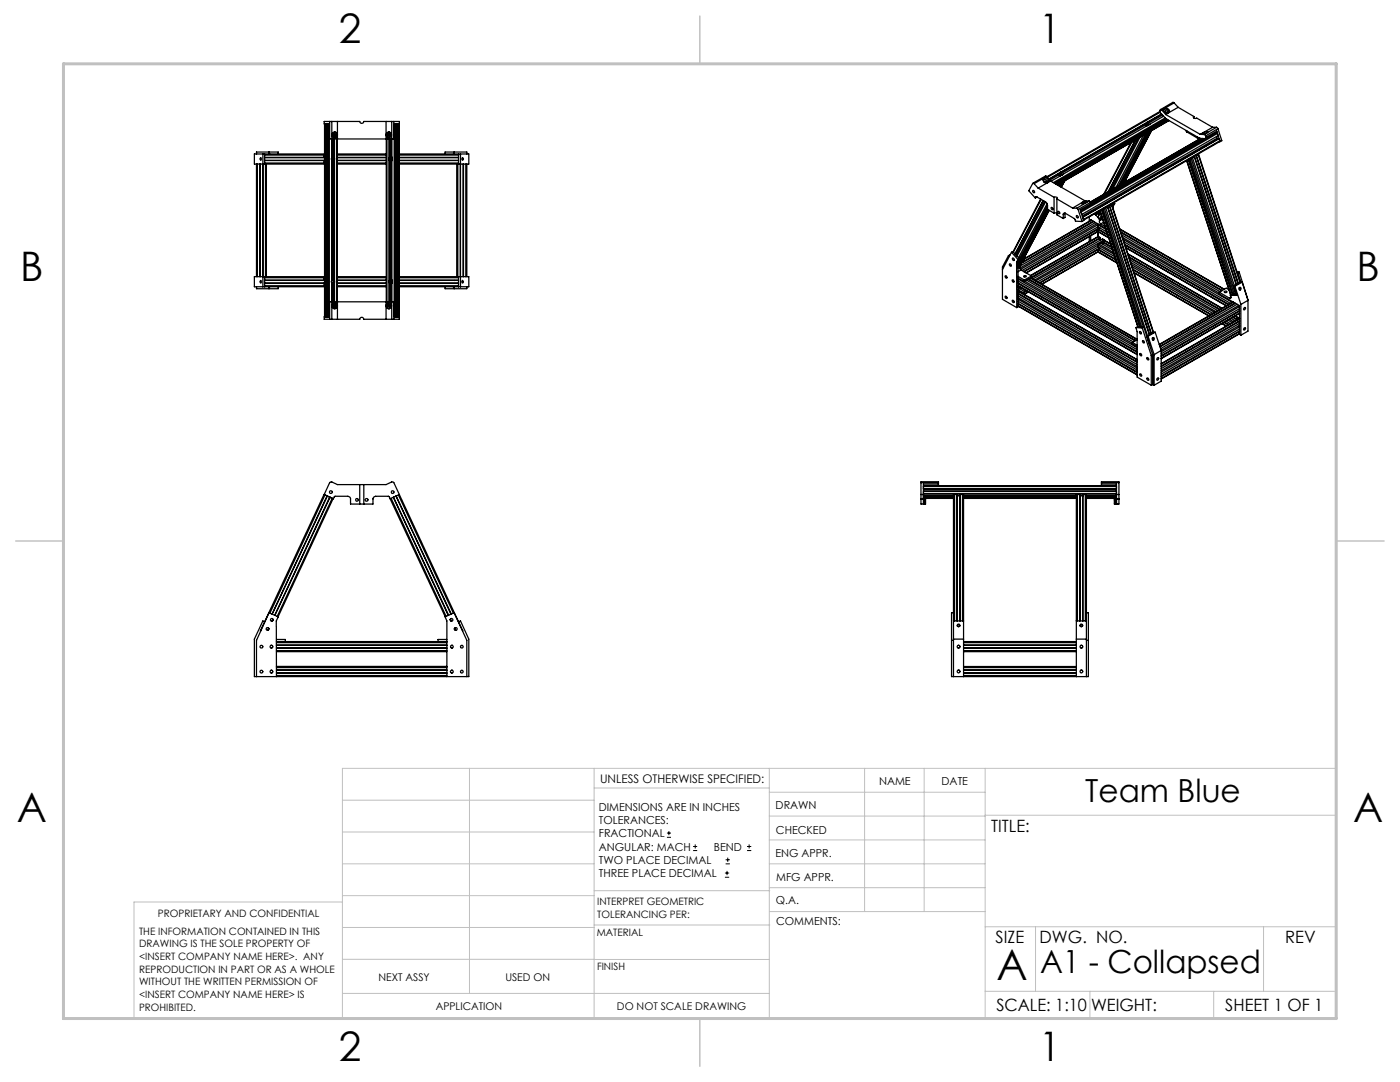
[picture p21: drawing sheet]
<svg xmlns="http://www.w3.org/2000/svg" width="279mm" height="216mm" viewBox="0 0 279 216" stroke-linecap="round" stroke-linejoin="round" font-family="sans-serif">
<defs><g id="words">
<text font-size="8.5" x="198.9" y="195.5">A</text>
<g font-size="8.1">
<text x="67.6" y="8.5">2</text>
<text x="207.3" y="8.5">1</text>
<text x="4" y="56.1">B</text>
<text x="270.7" y="56.1">B</text>
<text x="3.3" y="164.1">A</text>
<text x="270" y="164.1">A</text>
<text x="67.6" y="211.7">2</text>
<text x="207.3" y="211.7">1</text>
</g>
<g font-size="6.3">
<text x="216.6" y="159.9">Team Blue</text>
<text x="207.6" y="194.1">A1 - Collapsed</text>
</g>
<g font-size="3.4">
<text x="197.8" y="166">TITLE:</text>
<text x="198.7" y="188.1">SIZE</text>
<text x="207.5" y="188.1">DWG. NO.</text>
<text x="256.5" y="188.2">REV</text>
<text x="198.8" y="201.7">SCALE: 1:10</text>
<text x="217.7" y="201.8">WEIGHT:</text>
<text x="244.5" y="201.7">SHEET 1 OF 1</text>
</g>
<text font-size="2.4" x="119.8" y="156.2">UNLESS OTHERWISE SPECIFIED:</text>
<g font-size="2.2">
<text x="119.5" y="161.8">DIMENSIONS ARE IN INCHES</text>
<text x="154.8" y="161.4">DRAWN</text>
<text x="175.4" y="156.6">NAME</text>
<text x="187.9" y="156.7">DATE</text>
<text x="119.5" y="164.4">TOLERANCES:</text>
<text x="119.5" y="167.1">FRACTIONAL</text>
<text x="154.9" y="166.3">CHECKED</text>
<text x="119.5" y="169.7">ANGULAR: MACH</text>
<text x="119.5" y="172.4">TWO PLACE DECIMAL</text>
<text x="142.5" y="169.7">BEND</text>
<text x="154.8" y="171">ENG APPR.</text>
<text x="119.5" y="175">THREE PLACE DECIMAL</text>
<text x="154.9" y="175.7">MFG APPR.</text>
<text x="154.9" y="180.4">Q.A.</text>
<text x="154.9" y="184.6">COMMENTS:</text>
</g>
<g font-size="2.1">
<text x="75.5" y="195.7">NEXT ASSY</text>
<text x="100.9" y="195.7">USED ON</text>
<text x="86.9" y="201.5">APPLICATION</text>
<text x="123.1" y="201.6">DO NOT SCALE DRAWING</text>
</g>
<g font-size="2">
<text x="31.5" y="182.9">PROPRIETARY AND CONFIDENTIAL</text>
<text x="119.2" y="180.6">INTERPRET GEOMETRIC</text>
<text x="119.2" y="183.1">TOLERANCING PER:</text>
<text x="27.8" y="186.5">THE INFORMATION CONTAINED IN THIS</text>
<text x="27.8" y="189">DRAWING IS THE SOLE PROPERTY OF</text>
<text x="27.8" y="191.6">&lt;INSERT COMPANY NAME HERE&gt;. ANY</text>
<text x="119.1" y="186.7">MATERIAL</text>
<text x="27.8" y="194.1">REPRODUCTION IN PART OR AS A WHOLE</text>
<text x="27.8" y="196.6">WITHOUT THE WRITTEN PERMISSION OF</text>
<text x="119.1" y="193.5">FINISH</text>
<text x="27.8" y="199.1">&lt;INSERT COMPANY NAME HERE&gt; IS</text>
<text x="27.8" y="201.7">PROHIBITED.</text>
</g>
</g></defs>
<g fill="none" stroke="#000" stroke-width=".2">
<path d="M133.1 167.1h.8M133.1 166.2h.8M133.5 165.8v.9M138.3 169.7h.8M138.3 168.9h.8M138.7 168.5v.8M144.7 175h.8M144.7 174.2h.8M144.8 172.4h.9M144.8 171.6h.9M145.1 173.8v.8M145.2 171.1v.9"/>
<path d="M149.1 169.7h.8M149.1 168.9h.8M149.5 168.5v.8"/>
</g>
<g fill="none" stroke="#c0c0c0" stroke-width=".2">
<path d="M68.3 159.7h50.3M93.7 153.3v44.9M118.6 153.3v49.9M118.6 157.2h34.9M153.5 153.3v49.9M153.5 158.1h43.1M172.5 153.3v28.6M184.4 153.3v28.6M196.6 153.3v49.9M68.3 180h-41.6v23.2h240v-49.9h-198.4v49.9M68.3 178.7h50.3M68.3 172.4h50.3"/>
<path d="M68.3 166h50.3M118.6 177.7h35M153.5 167.6h43.1M153.5 162.8h43.1M153.5 172.4h43.1M153.5 177.1h43.1M196.6 162.7h70.1M68.3 198.2h85.2M68.3 191.4l85.2 .1M68.3 185.1h50.3M118.6 184.6h35M153.6 181.9h43"/>
<path d="M196.6 197.8h70.1M196.6 184.9h70.1M206.7 184.9v12.9M217.5 197.8v5.4M242.2 197.8v5.4M252.2 184.9v12.9"/>
</g>
<path d="M139.7 3.2v9.5M3.1 107.9h9.6M266.7 107.9h9.5M139.7 203.2v9.6" fill="none" stroke="#c0c0c0" stroke-width=".3"/>
<path d="M12.7 12.7h254v190.5h-254z" fill="none" stroke="#c0c0c0" stroke-width=".6"/>
<g fill="none" stroke="#000" stroke-width=".25">
<path d="M51.2 30.7v-.4h4.3v.4M51.2 32.7v22.5M51.4 32.7v22.5M51.9 32.7v22.5M52 31.5l.1 .1v.4l-.2-.2zM52.5 30.7v26.5M52.5 32.7v22.5M52.8 31.4h12M52.8 32h12M52.8 31.5h12M52.8 30.7v2M52.8 30.9h11.9"/>
<path d="M52.8 32.5h11.9M53 32.7v22.5M53.2 32.7v22.5M53.7 30.3v.4M64.7 32.5l.1 .2M64.7 30.9l.1-.2h-14v2h14M64.7 30.9v.5M64.7 32v.5M64.8 24.7v38.5M65 24.7v38.5M65.1 24.7v38.5M65.2 24.7v38.5"/>
<path d="M65.3 24.7v38.5M65.5 24.7v38.5M65.7 24.7v3h.1M65.8 27.7h.4M65.8 24.2h.4M65.8 24.2h-1.1v.5h1v38.5h-1v.5h1.1M65.8 24.2v3.5M66.1 31.6v.2M66.2 27.7v32.5M66.2 31.5h.1v-.1l.1 .1M66.2 24.2h5.6a.41 .41 0 0 0 .4 .4 .41 .41 0 0 0 .4-.4h5.6M66.2 24.2v3.5"/>
<path d="M66.2 27.7h12M66.4 32h-.2M66.4 31.5l.1 .1-.1 .4M66.4 27.7v3.8M66.4 32v24M66.6 26.7l.1 .2-.1 .3M66.7 31.6v.3M66.7 31.6h.1M66.7 26.7v.4M66.7 27.7v3.9M66.7 31.9v24.2M66.7 31.9h.1"/>
<path d="M66.7 26.3a.62 .62 0 0 1 .5 .6 .62 .62 0 0 1-.5 .6M67.2 27.7v32.5M67.3 27.7v32.5M67.3 31.4h9.8M67.3 30.7h9.8M67.3 32h9.8M67.3 32.7h9.8M67.3 31.5h9.8M67.3 30.9h9.8M67.3 32.5h9.8M67.3 24.2v3.5M77 24.2v3.5"/>
<path d="M77.1 27.7v32.5M77.2 27.7v32.5M77.6 31.6v.3M77.6 31.6h.1M77.6 31.9h.1M77.6 27.7v3.9M77.6 31.9v24.2M77.7 31.6v.3M77.7 26.3a.62 .62 0 0 0-.4 .6 .62 .62 0 0 0 .4 .6M77.7 26.7v.4M77.7 27.7v3.9M77.7 31.9v24.2"/>
<path d="M77.8 26.7l-.2 .2 .2 .3M78 32h.2M78 31.5l-.1 .1 .1 .4M78 26.8v.2M78 27.7v3.8M78 32v24M78.2 24.2h.4M78.2 27.7h.4M78.2 24.2v3.5M78.2 27.7v32.5M78.2 31.5h-.1v-.1l-.1 .1M78.2 31.6v.2"/>
<path d="M78.6 24.2h1.1v.5h-1v38.5h1v.5h-1.1M78.6 24.2v3.5M78.7 24.7v3h-.1M78.9 24.7v38.5M79.1 24.7v38.5M79.2 24.7v38.5M79.3 24.7v38.5M79.4 24.7v38.5M79.6 24.7v38.5M79.6 30.8l.1 .1M79.6 30.7h14v2h-14M79.6 31.4h11.9"/>
<path d="M79.6 32h11.9M79.6 31.5h11.9M79.7 32.5l-.1 .2M79.7 30.9v.5M79.7 32v.5M79.7 30.9h11.8M79.7 32.5h11.8M88.8 30.7v-.4h4.4v.4M90.6 30.3v.4M91.2 32.7v22.5M91.4 32.7v22.5M91.5 30.7v2"/>
<path d="M91.9 32.7v22.5M91.9 30.7v26.5M92.3 31.5l.1 .1-.1 .4-.1-.2zM92.4 32.7v22.5M92.5 32.7v22.5M93 32.7v22.5M93.2 32.7v22.5M206.1 38a.24 .24 0 0 1 .3 .1 .24 .24 0 0 1-.1 .4zM206.4 36.7l-.3-.1-.8 1.5 1.3 1.4M206.4 36.7l.8 .8M206.7 39.3l2 1M206.7 39.3l-.1 .2"/>
<path d="M206.8 39.2l-.1 .1M207 39.3l-.4 .2M207.2 37.5l3.2 1.9M207.7 39.7l-5.5 10.5M207.8 39.8l-5.6 10.5M208.1 35.9a.67 .67 0 0 1 1 .5M208.2 35.7a.58 .58 0 0 1 .8 0 .58 .58 0 0 1 .1 .7 .63 .63 0 0 1-.7 0 .63 .63 0 0 1-.2-.7zM208.4 36.3a.26 .26 0 0 1 .3-.1 .26 .26 0 0 1 .1 .3M208.4 36.4l.3 .1M208.7 36.4l-.1 .1M208.9 35.2l-.2-.1-2.5 1.4M208.9 35.2l-2.5 1.5"/>
<path d="M208.9 35.2l.8 .9M209.1 36.4l-1.9 1.1M209.7 36.1l-.6 .3M209.7 36.1l6.8 4M210.4 39.4a.32 .32 0 0 1 .4-.2 .32 .32 0 0 1 .1 .5M210.4 39.4v3.1M210.7 36.7l22.3-12.9-22.3 12.9M210.9 39.7v3.2l1.3 .7M210.9 39.7l3.2 1.8M211.3 36.8h-.1M211.3 36.8l-.1 .2M211.3 34.9l.2 .3"/>
<path d="M211.3 34.9l-1.8 1M211.4 35.1h.2M211.5 34.5l-2.1 1.3M211.6 34.4l-2.3 1.3M211.6 34.4l-.1 .1M211.6 36.5h.1M211.7 36.5l-.4 .3M211.7 36.5l-.3 .6M211.7 34.7l-.2-.1-.2 .3M211.7 34.7l.3 .2M211.7 34.4l-.2 .1M211.8 34.3l-.2 .1"/>
<path d="M211.8 34.3l-.1 .1M211.9 36.4l-.4 .8M211.9 34.9h-.3v.2M212 34.9l-2.2 1.3M212.1 36.3h.1M212.1 36.3l-.5 1M212.4 36.1l-.3 .2M212.5 36.1l-.7 1.3zM219.7 39.3l-2 1.2M219.7 39.3v.2M219.7 39.5l-2 1.1M219.9 39.2l-.2 .1"/>
<path d="M219.9 39.2l.1 .1M220 39.3l-.3 .2M220.3 39.2l-2.6 1.5M225.7 28.4l-5.5 10.4M225.9 28.3l-5.5 10.4M226.6 27.9l-5.5 10.4M226.7 27.8l-5.5 10.4M227.1 27.6l-5.4 10.4M227.5 27.4l-5.5 10.4M228.2 27l-5.5 10.4M228.6 26.7v.1M228.6 26.7l-5.4 10.4"/>
<path d="M228.7 24.9l.1 .3M228.7 24.9l-17 9.8M228.7 25.1h.1M228.8 25.1h.1M228.8 24.5l-17.1 9.9M228.9 24.4l-17.1 9.9M228.9 24.4l-.1 .1M229 26.5v.1M229 26.6l-.4 .1M229 26.6l-5.5 10.3M229 24.7l-.2-.1-.1 .3M229 24.7l.3 .2"/>
<path d="M229.1 24.4l-.3 .1M229.1 24.3l-.2 .1M229.1 24.3v.1M229.2 24.9h-.3l.1 .2M229.2 26.4l-5.5 10.4M229.3 24.9l-17.3 10M229.4 26.3l.4-.3-5.5 10.4M229.4 26.3h.1M229.4 26.3l-5.4 10.4M231.5 22.3l-22.6 13M231.5 22.4l-22.5 13M231.8 22.8l-2.7 1.5"/>
<path d="M231.8 21.9l-.2-.1-.1 .5 1.2 1.4 6.8 3.9M231.8 22.8l-2.7 1.6M231.8 21.9l.9 1M232 22.9l-3 1.8M232.2 23.2l-2.9 1.7M232.3 21.9a.64 .64 0 0 1 .6 0 .64 .64 0 0 1 .4 .5M232.3 21.8a.57 .57 0 0 1 .9-.1 .57 .57 0 0 1-.1 .9 .66 .66 0 0 1-.8-.8zM232.6 23.5l-22.4 12.9M232.6 22.4l.2 .1M232.7 22.9l6.8 3.9M232.7 23.7l-22.2 12.9M232.8 22.5h-.1"/>
<path d="M232.9 23.8l-22.3 12.9M233.1 24l-22.2 12.8M233.2 22.5l-.5 .4M233.3 24.1l-22.3 12.8M234.3 20.5l-.2-.1-2.5 1.5M234.3 20.5l-2.5 1.4M234.3 20.5l.8 .9M235.1 21.4l-1.9 1.1M235.1 21.4l3.2 1.8M236.7 26l.2 .3M236.8 32.1l8.8 26.7M236.9 26.3l2.1 1.3"/>
<path d="M236.9 26.1v.2M236.9 32l8.7 26.9M237 29.4l-17.1 9.8M237 29.4v.1M237 29.5l-17 9.8M237.1 31.9l8.9 27M237.2 29.2l-.2 .2M237.2 29.2l.1 .2M237.2 31.8l8.9 27-.1 .1M237.3 29.4l-.3 .1M237.5 31.7l8.9 27.2h.3M237.7 31.5l9 27.4"/>
<path d="M238 31.5h-.3M238 31.5l8.3 25.5M238 31.4h.1M238.3 23.2l-.1 .1a.36 .36 0 0 0 .2 .4 .36 .36 0 0 0 .4-.1l3.2 1.8M238.3 23.2v.4M238.3 31.3l-.3 .2M238.3 31.3l-.3 .1M238.3 31.3l8.4 25.5M238.4 31.2l8.4 25.6M238.7 31h.1M238.7 31l8.4 25.6M238.8 31l8.4 25.6"/>
<path d="M238.8 30.9h.1M238.9 30.9h.1M238.9 30.9l-.2 .1M239 27.6h.3M239 27.3v.3M239.1 30.8l-.3 .2M239.1 30.8l8.4 25.6M239.1 30.7v.1M239.2 30.7l8.3 25.6M239.3 27.6h.1M239.4 27.6h.1M239.5 26.8h.8"/>
<path d="M239.6 27.6l-22 12.7M239.6 27.6l-22 12.8M239.9 26.6l.4-.2a.39 .39 0 0 1 .7 0l-.5 .3a.34 .34 0 0 1-.6-.1zM240 27.6l-2.8 1.6M240.1 26.5l-.6 .3M240.2 27.7l-2.9 1.7M240.3 27.7l-22.6 13M240.3 26.8l.3 .3M240.3 27.7l-2.9 1.7M240.6 27.1l.1 .3M240.7 27.4v.3l-1.2-.1M242 25.4h.8"/>
<path d="M242 25.4l-1.9 1.1M242.7 26.5h.1M242.8 26.5l.2 .1M242.8 26.5l-27.1 15.6 2-1.2v-.2M242.8 25.4l.3 .3M242.8 26.4l-2.1 1.3M242.8 27.3l.1 .3M242.8 25.4l-2.5 1.4M242.8 26.2v.2M242.8 26.2l.7 2.1M242.8 26.2l-2.1 1.2M242.9 27.6l-26.9 15.5"/>
<path d="M242.9 27.6l.1 .1M243.1 25.7l.7 2.4-.3 .2M243.1 25.7l-2.5 1.4M243.3 27.7l-27.2 15.7 .1 .4 27.3-15.7M243.3 27.7l.2 .4M243.3 27.7l-27.3 15.6M243.4 28.3h.1M243.5 28.1v.2l-27.2 15.6M51.2 57.2v.4h4.3v-.4M52 56l.1 .1v.4l-.2-.2zM52.8 56.6h12M52.8 55.9l12 .1"/>
<path d="M52.8 56.5h12M52.8 55.2v2M52.8 55.4h11.9M52.8 57h11.9M53.7 57.2v.4M64.7 55.4l.1-.2h-14v2h14l-.1-.2M64.7 55.4v.5M64.7 56.6v.4M66.1 56.1v.2M66.2 56h.2M66.4 56.4l-.2 .1M66.4 56l.1 .1-.1 .3"/>
<path d="M66.4 56.4v3.8M66.7 56.1v.3M66.7 56.4v3.8M66.7 56.1h.1M66.7 56.4h.1M67.3 56.6h9.8M67.3 55.9h9.8M67.3 55.2h9.8M67.3 57.2h9.8M67.3 56.5h9.8M67.3 55.4h9.8M67.3 57h9.8"/>
<path d="M77.6 56.1v.3M77.6 56.1h.1M77.6 56.4h.1M77.6 56.4v3.8M77.7 56.1v.3M77.7 56.4v3.8M78 56.4l.2 .1M78 56l-.1 .2 .1 .2M78 56.4v3.8M78.2 56h-.2M78.2 56.1v.2M79.6 55.3l.1 .1"/>
<path d="M79.6 55.2h14v2h-14M79.6 56.6h11.9M79.6 55.9l11.9 .1M79.6 56.5h11.9M79.7 57l-.1 .2M79.7 55.4v.5M79.7 56.6v.4M79.7 55.4h11.8M79.7 57h11.8M88.8 57.2v.4h4.4v-.4M90.6 57.2v.4M90.7 56h.1"/>
<path d="M91.5 55.2v2M92.3 56l.1 .1v.4l-.2-.2zM200.6 59.2a.22 .22 0 0 1 .3 0 .22 .22 0 0 1-.1 .3zM200.6 55a.31 .31 0 0 1 .3 .2 .31 .31 0 0 1 0 .3l-.2-.1zM201.3 51l-1.2 2.3v6.4l2.8 1.7M201.3 51l.1 .2M201.5 52.7l.1-.1a.25 .25 0 0 1 .2 .3 .25 .25 0 0 1-.2 .2zM201.6 50.8l-.3 .2M201.9 50.3l1.3 1.5M201.9 50.3l-1.8 3.5M201.9 50.3l.2-.1 1.3 1.4M202 55.8a.25 .25 0 0 1 .3 .2 .25 .25 0 0 1-.1 .3z"/>
<path d="M202.9 52.3v9.1M203.2 57l23.7 13.8M203.2 58l23.7 13.8M203.2 55.1l1.2 .8M203.2 55.5l1.2 .7M203.2 56.1l23.7 13.7M203.2 56.6l23.7 13.7M203.2 56.4l23.7 13.8M203.2 59l23.7 13.7M203.2 58.6l23.7 13.7M203.2 58.5l23.7 13.7M203.2 51.8l-.3 .5"/>
<path d="M203.2 52.1l-.3 .2M203.2 52.1v9.1l-.3 .2M203.2 55.7l23.7 13.7M203.2 57l23.7 13.7M203.2 59.4l23.7 13.7M203.2 58.1l23.7 13.7M203.2 59.7l23.7 13.7M203.4 51.6l-.2 .2M203.4 51.6l-.2 .5M203.5 57.2l-.3 .2M203.5 53.1l-.3 .2M203.5 53.3v.3l.3 .3"/>
<path d="M203.5 53.3l-.3 .1M203.6 53v.1M203.6 53.1l-.4 .2M203.6 53.1l-.1 .2M203.8 53.9l2 1.2M203.8 53.9l-.6 .3M203.8 57.4l-.6 .4M204.1 57.6l-.9 .5M204.3 55.1l.1-.1a.22 .22 0 0 1 .3 0 .22 .22 0 0 1 .1 .2l-.3 .1zM204.4 58.7l.9-.5-.9 .5M204.4 57.8l-.8 .5M204.4 55.9v.3"/>
<path d="M204.5 56.1l21.5 12.4M204.8 58l-.9 .5M204.9 58l-.9 .5M204.9 55.9l21.3 12.3M205.2 55.7l21.3 12.3M205.3 55.7l21.3 12.2M205.7 55.5l21.2 12.3-.9 .5M205.7 55.5l21.2 12.2M205.8 55.1v.3l-1.4 .8M205.8 55.1l-1.4 .8M208.2 40l-5.6 10.7M208.5 40.2l-5.7 10.7"/>
<path d="M208.7 40.3l.3 .5 .1 1 1.3 .7M208.7 40.3l-5.7 10.8M209 40.6l-5.7 10.8M209.1 41.5l-5.9 11.2M209.1 41.8l-5.9 11.2M209.1 41.1l-5.9 11.1M209.2 41.9l-6 11.4M209.4 42l-5.9 11.1zM209.8 41.4a.23 .23 0 0 1 .3 .1 .23 .23 0 0 1-.1 .3zM210.4 42.5h.5M211.1 42.2h.1a.25 .25 0 0 1 .3 .2 .25 .25 0 0 1-.2 .3zM212.2 42.8l.2-.3h.2l1.8 1.1 .2 .5 1.3 .1"/>
<path d="M212.2 42.8v.8M212.2 42.8l.3-.2v.8l-.3 .2M214.1 41.5l.8 .1M214.8 43a.25 .25 0 0 1 .3 .2 .25 .25 0 0 1-.1 .3l-.2-.2zM214.9 41.6l.3 .2M215.2 41.8l.7 2.4M215.7 42.3l27.3-15.7 .1 .5-27.2 15.7zM215.9 40.5l1-.3-.3 .3-.6 .2-.2-.1zM216 40.4l-1.9 1.1M216.5 40.1h.8M216.5 40.1l-.5 .3M216.7 40.5l-.6 .1"/>
<path d="M217.3 40.1l.3 .3M217.3 40.1l-2.4 1.5M217.4 47.2v1M217.4 43.3v.8M217.6 40.4l-2.4 1.4M217.6 40.4l.1 .3M217.7 44v-.1l3 1.7M217.7 47.1v.9M217.7 40.7l-2.1 1.2 .7 2.1-.4 .2M217.8 43.9l-13.5 7.8M217.8 44l-13.6 7.8M218.2 44.1l-14.3 8.3"/>
<path d="M218.3 44.2l-14.5 8.4M218.6 44.4l-15 8.7M218.7 42.9l-.2-.2 1 1.2M218.9 42.7h.3M219 42.4l-.3 .5M219 44.6l-15.5 8.9M219.1 42.3l-.4 .6M219.1 50.2v.1M219.1 46.1l2.2 1.4M219.1 50.3l-11.1 6.4M219.1 47.2v-1l-14.3 8.3M219.1 49.3l-12 6.9"/>
<path d="M219.1 49.8l-11.6 6.7M219.1 45.3l-15.1 8.7M219.1 44.8v.5M219.1 45.8v.3M219.1 48.9v.4M219.1 49.8v.4M219.1 49.3l3.4 2M219.1 49.8l3.6 2.1M219.1 45.3l1.8 1M219.1 45.8l2 1M219.1 45.8l2 1.1M219.1 48.9l-12.3 7.1"/>
<path d="M219.1 50.2l-11.2 6.5M219.1 44.8l-15.4 9M219.1 46.1l-14.3 8.3M219.1 48.9l3.3 1.9M219.1 50.2l3.8 2.2M219.1 44.8l1.6 1M219.1 46.1l2.2 1.3M219.1 47.2h.2M219.1 44.7v.1M219.1 47.2l-13.4 7.8M219.1 50.3l3.8 2.2M219.2 42.7l.3-.6 7.6 23.1"/>
<path d="M219.2 42.7l.2 .2M219.2 49.7l3.5 2.1M219.2 49.7l-.1 .1M219.3 48.6l-.2 .3M219.3 47.2l.3 .2M219.3 48.6l.3-.2 2.5 1.5M219.3 47.2l-13.6 7.8M219.3 48.6l2.9 1.8M219.4 43.7l.3 .1M219.4 44.1v.3l.3 .3M219.4 47.6l.2 .3M219.4 45.4l-15.1 8.8"/>
<path d="M219.5 49.5l-12.1 6.9M219.5 49.6l-.3 .1M219.5 45.5l-15.1 8.7M219.5 43.9l-.1 .2M219.5 49.5l-.1 .3M219.5 45.5l-.1 .3M219.6 47.4l-13.8 8.1M219.6 47.4l-13.8 7.9M219.6 42.4l-.5 1 .3 .3M219.7 43.8l.3-.2-.5 .3M219.7 44.7l.8 .5M219.8 41.9l7.6 23.3"/>
<path d="M219.8 43l-.4 .7M219.9 41.8l7.7 23.4M219.9 43.3l-.2 .5M220 48.2l1.9 1M220 48.2v.1l1.9 1.1M220.1 48.4l-.4 .1M220.1 43.7l-.7 .4M220.1 41.7l7.8 23.6M220.2 48.4l-.2 .3M220.2 44.3l-.5 .4M220.4 47.8l.1 .2M220.4 48l1.3 .7"/>
<path d="M220.4 47.8l-.4-.1-13.9 8M220.4 48l-.4 .2M220.4 47.8l-13.9 8.1M220.4 41.6l7.8 23.7M220.4 48l1.3 .8M220.7 41.5h-.3M220.7 41.5l8.3 25.5M220.7 41.4h.1M221 41.3l-.3 .1M221 41.3l-.3 .2M221 41.3l8.4 25.5M221.1 41.2l8.3 25.6"/>
<path d="M221.4 41h.1M221.4 41l8.3 25.6M221.4 41l8.4 25.6M221.5 40.9h.1M221.5 40.9l-.1 .1M221.8 40.8l-.4 .2M221.8 40.8l8.4 25.6M221.8 40.7v.1M221.8 40.7h.1M221.9 40.7l8.3 25.6M222.1 40.7l.1 .1M222.2 40.8l-.2 .3"/>
<path d="M222.2 41.1l-.2 .1M222.2 41.1v.7M222.2 40.5l-.3 .5 .3-.5M222.3 40.5l.2 .1M222.5 40.6l-.3 .2M222.5 40.6l-.3 .5M223.5 45.7l20.8 12M223.5 45.8l20.8 11.9M223.7 46.2l20.2 11.8M223.7 46.4l20.1 11.6M223.9 46.9l19.6 11.3M224 47.4l19.3 11.1"/>
<path d="M224.2 47.8l21.7 12.5M224.3 48.3l21.3 12.2M224.5 48.8l20.7 11.9M224.5 48.9l20.6 11.9M224.7 49.4l20.1 11.6M224.7 49.5l20 11.5M225.1 50.7l18.8 10.8M225.1 50.7l18.7 10.8M225.3 51.2l18.2 10.5M225.4 51.4l18 10.4M225.5 51.9l17.5 10.1M225.7 52.4l17 9.8"/>
<path d="M225.8 52.8l16.6 9.5M226 53.2l16.1 9.3M226.1 53.7l15.6 9.1M226.2 53.9l15.4 8.9M226.3 54.4l15 8.6M226.3 54.5l14.9 8.5M243.3 58.3v.4l4.1 2.3v5.7l.2 .2M243.3 58.3l2.1 1.2M244.3 58.2a.26 .26 0 0 1 .3-.1 .26 .26 0 0 1 .2 .2l-.4 .1zM245.3 57.8l-.6-.3-1.4 .8M245.5 58.9l.1 .3a.2 .2 0 0 1 .1 .3 .2 .2 0 0 1-.3 0M245.6 58.8v.1"/>
<path d="M245.6 58.8l-.1 .1M245.6 58.9h.4M245.7 59.3l-.3 .2M246.2 57.1l.6 1.8h-1.3M246.2 57.1h.3M246.3 58.7h-.3M246.5 57.1l1.1 3.6M246.8 58.9h-.1M246.9 54.3h.4M246.9 54.4l.1 .1M247 54.5l.6 1.8M247.3 54.3l-.3 .2"/>
<path d="M247.3 54.3l1.8 5.5M247.3 57.4l.1 .3M247.4 57.4l-.1 .4M247.6 56.3h.3M247.6 56.3l-1.4 .8M247.9 56.3l-1.4 .8M247.9 56.3l1.2 3.6-1.5 .8M249 59.8h.1M249.1 59.8v6.3l-1.5 .8M65.8 60.2h.4M65.8 63.7h.4M65.8 60.2h-.1v3"/>
<path d="M65.8 60.2v3.5M66.2 63.7h5.6a.41 .41 0 0 1 .4-.4 .41 .41 0 0 1 .4 .4h5.6M66.2 60.2v3.5M66.2 60.2h12M66.4 60.9v.2M66.6 60.7l.1 .3-.1 .3M66.7 60.4a.6 .6 0 0 1 .4 .6 .6 .6 0 0 1-.4 .6M66.7 60.9v.3M67.3 60.2v3.5M77 60.2v3.5M77.7 60.4a.61 .61 0 0 0-.5 .6 .61 .61 0 0 0 .5 .6M77.7 60.9v.3"/>
<path d="M77.8 60.8l-.2 .2 .2 .2M78.2 63.7h.4M78.2 60.2h.4M78.2 60.2v3.5M78.6 60.2h.1v3M78.6 60.2v3.5M203.2 61.1l23.7 13.7M203.2 60.1l23.7 13.7M203.2 60.6l23.7 13.8M203.2 60.5l23.7 13.7M203.2 61l23.7 13.8M226 68.3v.4l.9 .5"/>
<path d="M226 68.3l.9 .6M226.7 65.4l.2 .8v9l2.9 1.7M226.7 65.4h1.3M227.4 66.2a.26 .26 0 0 1 .3 .1 .26 .26 0 0 1-.1 .3zM228 65.4l1.8 5.5M228 68a.21 .21 0 0 1 .3 .1 .21 .21 0 0 1-.1 .3zM228.3 65.3l-.3 .1M228.3 65.3l1.7 5.5M228.3 65.3l-1.3-.1-.3 .2M228.9 67.1l.6 1.8M228.9 67.1h.2M229.1 67.1l1.2 3.7"/>
<path d="M229.4 68.9h.1M229.8 70.9v6M230 70.8v5.9M230 76.7l.3 .2M230 70.8l-.2 .1M230 76.7l-.2 .2M230.1 67.7l-.1-.3 .1 .2-.1 .2M230.3 70.8v6.1M230.5 66.3l-1.4 .8M230.5 66.3l1.2 3.6M230.5 66.3h-.2l-1.4 .8M230.9 75.5l.2-.1 .1 .1-.2 .4-.1-.1z"/>
<path d="M230.9 71.5l.2-.1a.22 .22 0 0 1 .1 .3 .22 .22 0 0 1-.3 .1zM231.7 69.9l-1.4 .9M231.7 69.9v6.2l-1.4 .8M243.9 64.6l.8 .5M243.9 64.6l.9 .5M244.3 64.3l.8 .5M244.4 64.3l.9 .5M244.7 64.1l.9 .5M245.1 63.9l.8 .5M245.4 63.7l.7 .5M245.7 63.5l.8 .5M246 60.2v.1"/>
<path d="M246 63.3l.9 .5M246.1 60.3l-14.7 8.4M246.1 64.2l-.1 .1M246.1 63.3l.8 .4M246.1 60.3l-14.7 8.5M246.5 60.5l-15 8.6M246.5 64l-.4 .2M246.5 64v.1M246.5 64h.1M246.5 63.1l.7 .4M246.6 63l.7 .5M246.6 60.5l-15.1 8.7"/>
<path d="M246.9 60.7l-15.3 8.9M246.9 63.7v.1M247.2 63.5h.2l-15.7 9.1M247.2 63.5l-.3 .2M247.3 60.9l-15.6 9M247.4 62.5l-15.7 9.1M247.4 66.6l-15.7 9M247.4 61.6l-15.7 9M247.4 62.1l-15.7 9M247.4 62l-15.7 9M247.4 65.7l-15.7 8.9M247.4 64.5l-15.7 9.1"/>
<path d="M247.4 66.1l-15.7 9.1M247.4 66l-15.7 9M247.4 64.1l-15.7 9.1M247.4 64l-15.7 9M247.4 61.2l-15.7 9M247.4 62.5l-15.7 9M247.4 65.2l-15.7 9.1M247.4 64.9l-15.7 9M247.4 66.5l-15.7 9.1M247.4 63.6l-15.7 9M247.6 60.7v6.2M248.2 65.5l.2-.1a.22 .22 0 0 1 .1 .3 .22 .22 0 0 1-.3 .1z"/>
<path d="M248.2 61.5l.3-.2a.24 .24 0 0 1 0 .4 .24 .24 0 0 1-.3 0zM64.8 98.8l-.1-.1-11.9 25.4M64.8 98.8l.5 .2M64.8 98.8l-10.9 23.5M65.3 99l-11 23.6M65.3 99l-11 23.5M65.9 99.2l-11 23.6 10.9-23.6 .5 .2M66.3 99.4l.2 .1-11 23.6M66.3 99.4l-11 23.6M71.8 96.7h.8M71.8 96.7h-4.5l-1.3-.5-1.3 2.5 1.8 .8 .4-.5h2.5a.54 .54 0 0 1 .6 .6v1h1.8M71.8 96.7v3.9"/>
<path d="M72.6 96.7h4.4l1.2-.5 .4 .1 12.9 27.8M72.6 96.7v3.9M77.9 99.5l-.4-.5h-2.5a.54 .54 0 0 0-.6 .6v1h-1.8M77.9 99.5l11 23.6M78.1 99.4l10.9 23.6M78.5 99.2l11 23.6M79 99l11 23.6M79.1 99l11 23.5M79.5 98.8l11 23.5M79.7 98.7l-1.8 .8M183.8 96.3v-.2h3.5v.2M183.8 96.3v4.3h.5"/>
<path d="M183.8 96.3h3.5M183.8 98.7h.5M183.8 99.5h.5M184.3 96.9h38.5M184.3 99.4h6M184.3 98.5h38.5M184.3 98.1h38.5M184.3 99h6M184.3 97.5h38.5M184.3 97h38.5M184.3 97.8h38.5M184.3 99.2h6"/>
<path d="M184.3 99.1h6M184.3 98.8h6M184.5 99.4v1.2M184.7 99.4v1.2h-.2M187.3 96.6v.3M187.3 96.6h-3v4M187.3 96.3v.3M190.3 98.8v36.2M190.5 98.7l-.2 .1M190.5 98.7h.5v25.2M190.5 98.7v25.2M191 98.9v.1"/>
<path d="M191 98.8h.6M191 99h.6M191 99v24.9M191.6 99v24.9M191.6 98.9v.1M192.1 98.7l.2 .1M192.1 98.7h-.5v25.2M192.1 98.7v25.2M192.3 99.4h22.5M192.3 99h22.5M192.3 99.2h22.5M192.3 99.1h22.5"/>
<path d="M192.3 98.8v36.2M192.3 98.8h22.5M214.8 98.8v36.2M215 98.7l-.2 .1M215 98.7h.5v25.2M215 98.7v25.2M215.5 98.9v.1M215.5 98.8h.6M215.5 99h.6M215.5 99v24.9M216.1 99v24.9M216.1 98.9v.1"/>
<path d="M216.6 98.7l.2 .1M216.6 98.7h-.5v25.2M216.6 98.7v25.2M216.8 99.4h6M216.8 99h6M216.8 99.2h6M216.8 99.1h6M216.8 98.8v36.2M216.8 98.8h6M219.8 96.6v.3M219.8 96.3v-.2h3.5v.2M219.8 96.6h3v4"/>
<path d="M219.8 96.3h3.5M219.8 96.3v.3M222.4 99.4v1.2h.2M222.6 99.4v1.2M222.8 98.7h.5M222.8 99.5h.5M223.3 96.3v4.3h-.5M71.8 100.6h.8M184.3 100.6h.2M184.5 100.6h.1M222.6 100.6h.1M222.6 100.6h.2"/>
<path d="M222.8 100.6h.1M51.2 135v-7.2l2.5-5.5 1.8 .8-.4 .8 .1 11.1M52.8 124.1l-.3-.2-1.7 3.6v7.5h42.8v-7.5l-1.7-3.6-.4 .2M52.8 124.1l-.8 1.8M53.6 125.3l-.2 .5M53.7 125.4l-.2 .4M54.1 128.8h.2M54.1 129.3h.2M54.1 133.7h.2M54.1 134.3h.2M54.5 123.5l-.2 .5M54.5 123.6l-.2 .3"/>
<path d="M55.2 128h34M55.2 127.6h1.7v.4M55.2 133h34M55.2 130h34M55.2 129.4h34M55.2 128.7h34M55.2 128.8h34M55.2 129.3h34M55.2 134.3h34M55.2 133.7h34M55.2 128.2h34M55.2 129.8h34"/>
<path d="M55.2 134.8h34M55.2 133.2h34M89.2 127.6h-1.8v.4M89.2 135v-11.1l-.4-.8 1.8-.8 2.6 5.5v7.2M89.9 123.6l.1 .3M89.9 123.5l.2 .5M90.1 128.8h.2M90.1 129.3h.2M90.1 133.7h.2M90.1 134.3h.2M90.7 125.4l.2 .4M90.7 125.3l.2 .5"/>
<path d="M91.5 124.1l.8 1.8M189.9 127.8h.4M190.3 122.3h-.4v12.7h27.3v-12.7h-.4M190.3 127.5h2M190.3 123.9h2M191 124.9l.2-.2 .4 .2M191.2 133.7h.3M191.2 128.8h.2M191.2 129.3h.2M192.3 128h22.5M192.3 133h22.5M192.3 130h22.5"/>
<path d="M192.3 129.4h22.5M192.3 128.7h22.5M192.3 128.8h22.5M192.3 129.3h22.5M192.3 134.3h22.5M192.3 133.7h22.5M192.3 128.2h22.5M192.3 129.8h22.5M192.3 134.8h22.5M192.3 133.2h22.5M214.8 127.5h2M214.8 123.9h2"/>
<path d="M215.5 124.9l.3-.2 .3 .2M215.7 133.7h.2M215.7 128.8h.2M215.7 129.3h.2M216.8 127.8h.4"/>
<circle cx="66.8" cy="26.9" r=".27"/>
<circle cx="66.8" cy="26.9" r=".56"/>
<circle cx="77.6" cy="26.9" r=".57"/>
<circle cx="77.7" cy="26.9" r=".26"/>
<circle cx="232.8" cy="22.3" r=".25"/>
<circle cx="202.3" cy="51.7" r=".22"/>
<circle cx="247.5" cy="57.6" r=".24"/>
<circle cx="66.7" cy="61" r=".27"/>
<circle cx="66.8" cy="61" r=".57"/>
<circle cx="77.6" cy="61" r=".57"/>
<circle cx="77.6" cy="61" r=".27"/>
<circle cx="202.2" cy="60.1" r=".22"/>
<circle cx="227.6" cy="74.9" r=".23"/>
<circle cx="227.6" cy="70.8" r=".24"/>
<circle cx="229.1" cy="75.7" r=".23"/>
<circle cx="229.1" cy="71.6" r=".23"/>
<circle cx="230.2" cy="67.6" r=".25"/>
<circle cx="66" cy="98.2" r=".28"/>
<circle cx="71.2" cy="99.7" r=".27"/>
<circle cx="73.2" cy="99.7" r=".28"/>
<circle cx="78.4" cy="98.2" r=".28"/>
<circle cx="52.2" cy="129" r=".28"/>
<circle cx="52.2" cy="134" r=".28"/>
<circle cx="53.4" cy="125.5" r=".27"/>
<circle cx="54.2" cy="129" r=".27"/>
<circle cx="54.2" cy="134" r=".27"/>
<circle cx="54.2" cy="123.7" r=".26"/>
<circle cx="90.1" cy="123.7" r=".26"/>
<circle cx="90.2" cy="134" r=".28"/>
<circle cx="90.2" cy="129" r=".27"/>
<circle cx="90.9" cy="125.5" r=".28"/>
<circle cx="92.2" cy="134" r=".27"/>
<circle cx="92.2" cy="129" r=".27"/>
<circle cx="191.3" cy="124.8" r=".26"/>
<circle cx="191.3" cy="129" r=".28"/>
<circle cx="191.3" cy="134" r=".27"/>
<circle cx="215.8" cy="129" r=".27"/>
<circle cx="215.8" cy="124.8" r=".27"/>
<circle cx="215.8" cy="134" r=".26"/>
</g>
<use href="#words"/>
</svg>
